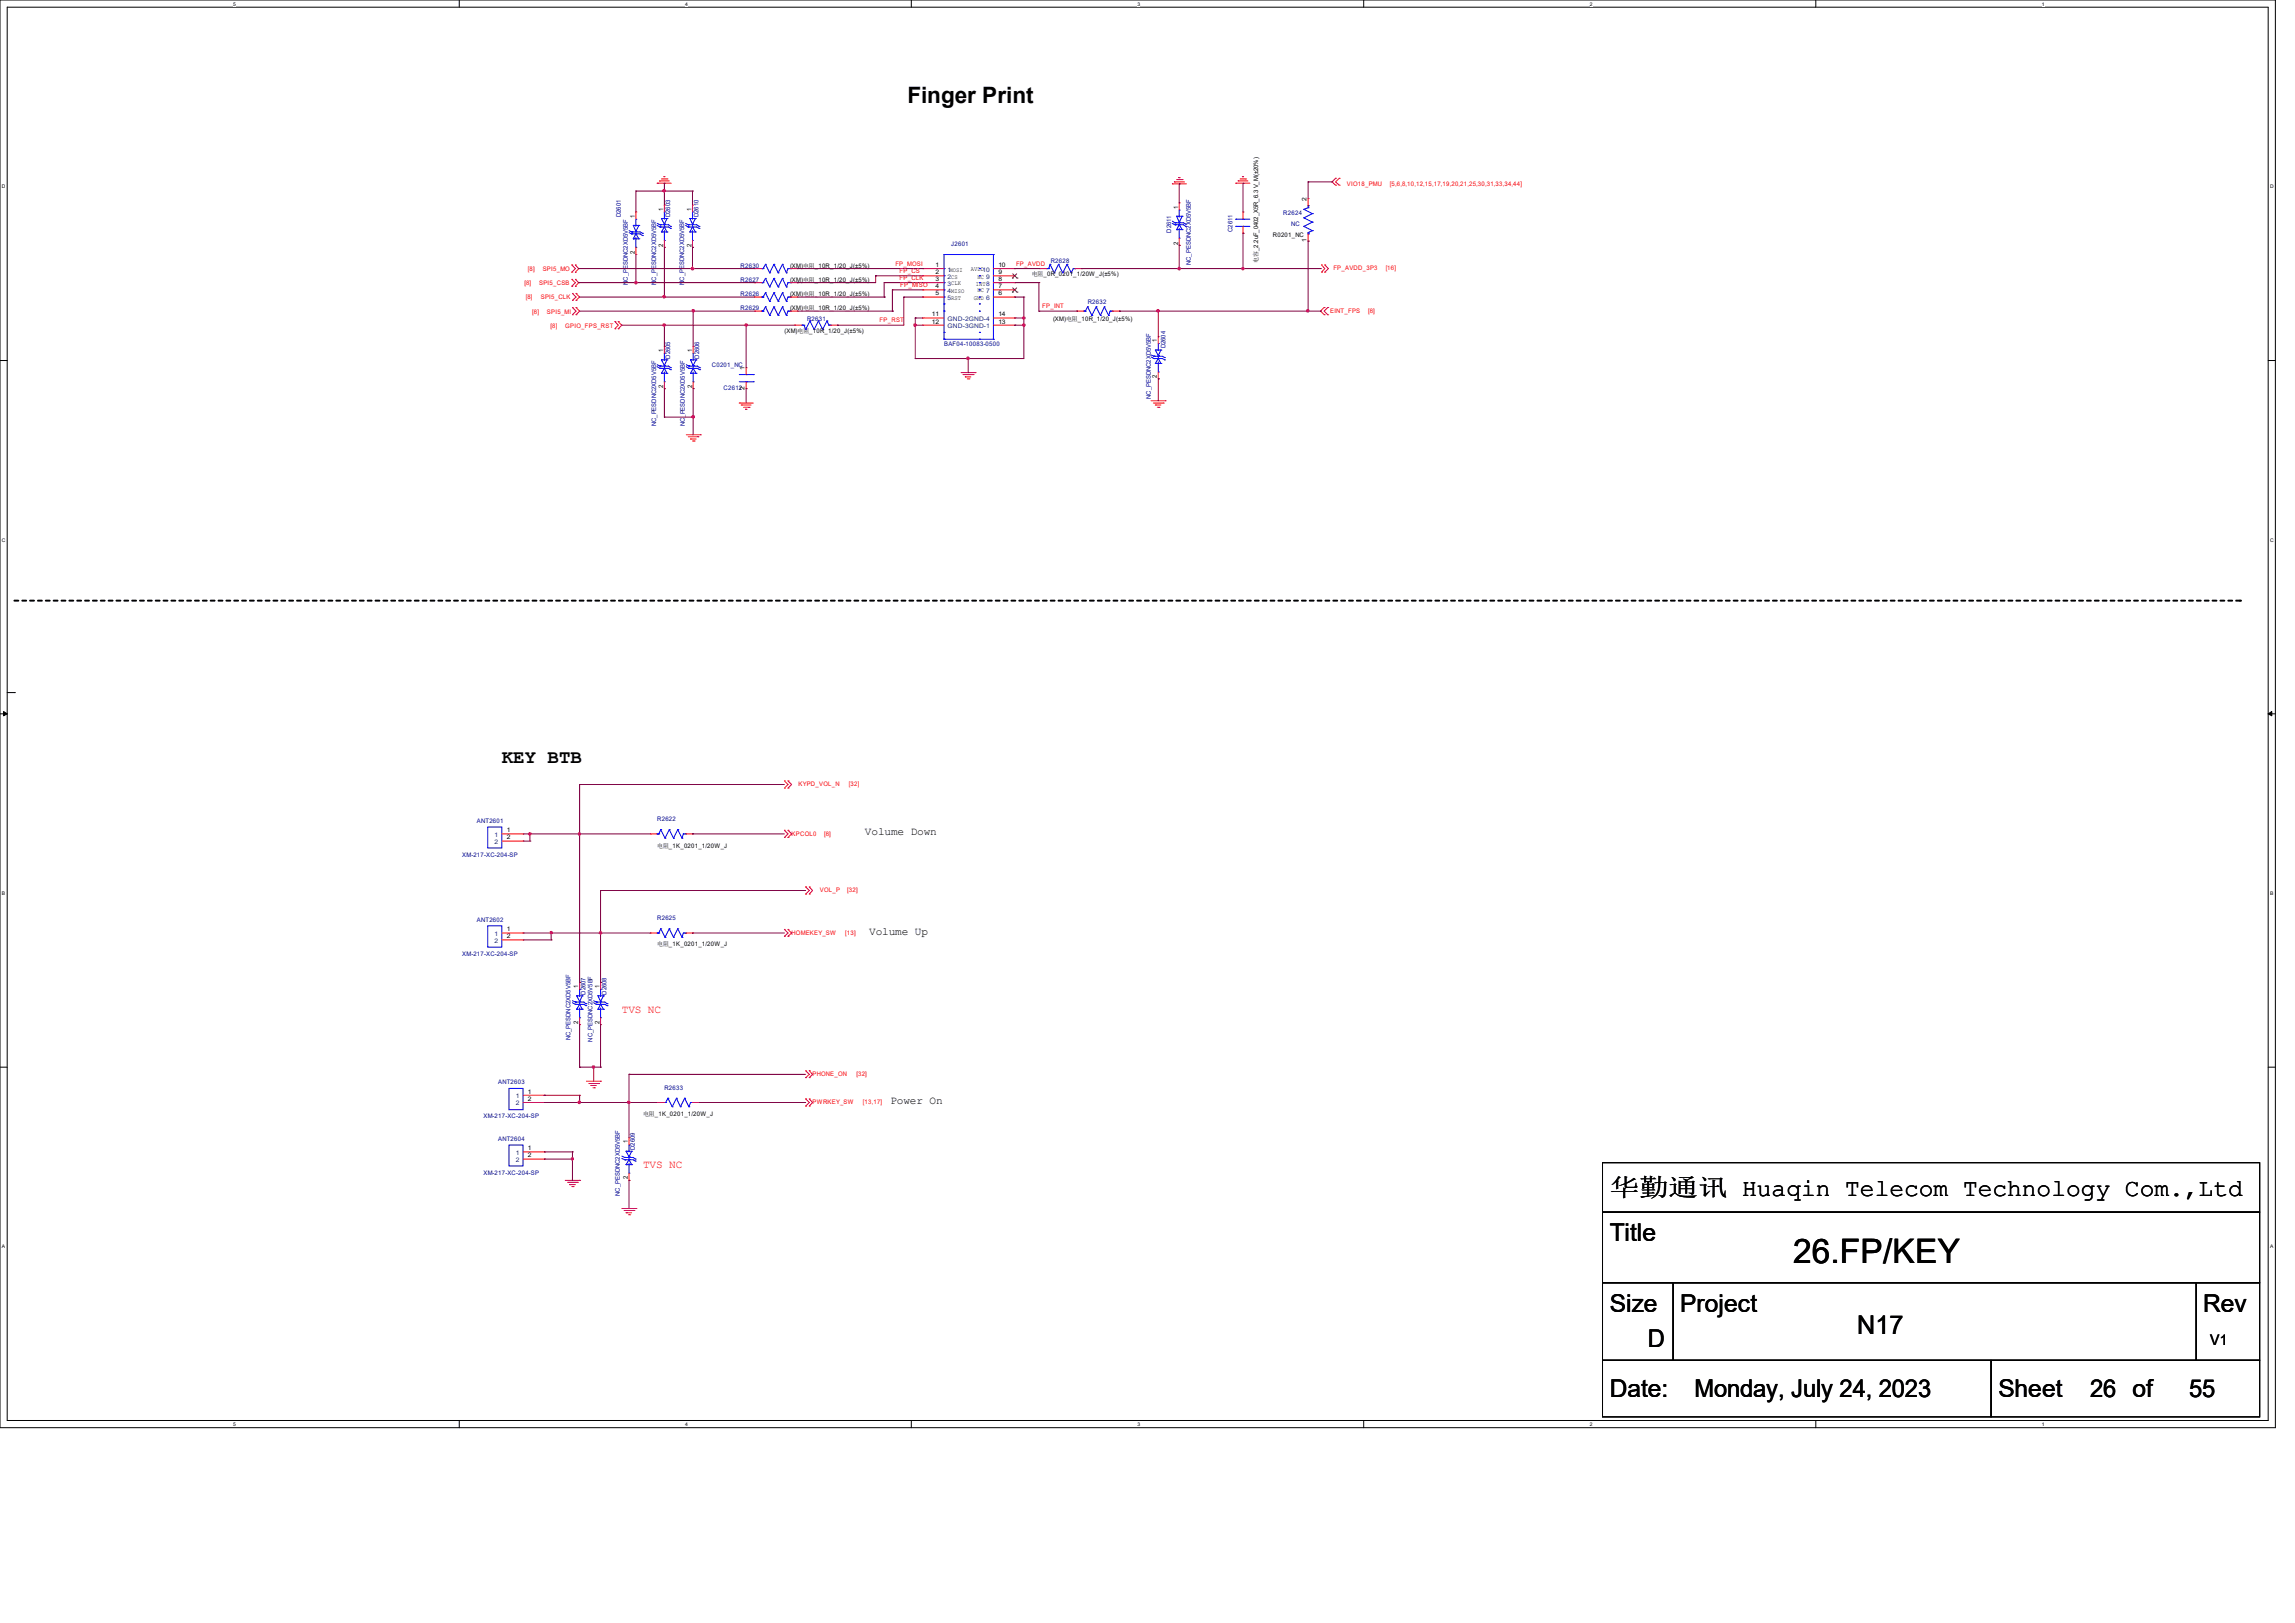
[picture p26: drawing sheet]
<svg xmlns="http://www.w3.org/2000/svg" width="297mm" height="210mm" viewBox="0 0 297 210" stroke-linecap="round" stroke-linejoin="round" font-family="sans-serif">
<defs><g id="words">
<text font-size="4.4" x="232.1" y="163.5">26.FP/KEY</text>
<text font-size="3.3" x="240.3" y="172.6">N17</text>
<g font-size="3.2">
<text x="208.3" y="154.8">华勤通讯 Huaqin Telecom Technology Com.,Ltd</text>
<text x="208.3" y="160.6">Title</text>
<text x="208.3" y="169.7">Size</text>
<text x="217.5" y="169.7">Project</text>
<text x="285.1" y="169.7">Rev</text>
<text x="213.3" y="174.3">D</text>
<text x="208.3" y="180.7">Date:</text>
<text x="219.3" y="180.7">Monday, July 24, 2023</text>
<text x="258.6" y="180.7">Sheet</text>
<text x="270.5" y="180.7">26 of</text>
<text x="283.3" y="180.7">55</text>
</g>
<text font-size="2.9" x="117.4" y="13.3">Finger Print</text>
<text font-size="2.5" x="64.9" y="98.7">KEY BTB</text>
<text font-size="1.9" x="286.1" y="174.1">V1</text>
<g font-size="1.4">
<text x="111.9" y="108">Volume Down</text>
<text x="112.5" y="121">Volume Up</text>
<text x="115.2" y="142.9">Power On</text>
</g>
<g font-size="1.4" fill="#f00">
<text x="80.5" y="131.1">TVS NC</text>
<text x="83.2" y="151.2">TVS NC</text>
</g>
<g font-size=".8" fill="#000080">
<text x="80.3" y="28.1" transform="rotate(-90 80.3 28.1)">D2601</text>
<text x="86.7" y="28.1" transform="rotate(-90 86.7 28.1)">D2603</text>
<text x="90.4" y="28.1" transform="rotate(-90 90.4 28.1)">D2610</text>
<text x="166.1" y="27.8">R2624</text>
<text x="167.1" y="29.2">NC</text>
<text x="95.8" y="34.6">R2630</text>
<text x="123.1" y="31.9">J2601</text>
<text x="136" y="34.1">R2628</text>
<text x="151.5" y="30.1" transform="rotate(-90 151.5 30.1)">D2611</text>
<text x="154.1" y="34.3" transform="rotate(-90 154.1 34.3)">NC_PESDNC2XD5V5BF</text>
<text x="159.5" y="30" transform="rotate(-90 159.5 30)">C2611</text>
<text x="81.2" y="36.9" transform="rotate(-90 81.2 36.9)">NC_PESDNC2XD5V5BF</text>
<text x="84.9" y="36.9" transform="rotate(-90 84.9 36.9)">NC_PESDNC2XD5V5BF</text>
<text x="88.6" y="36.9" transform="rotate(-90 88.6 36.9)">NC_PESDNC2XD5V5BF</text>
<text x="95.8" y="40.1">R2629</text>
<text x="95.8" y="36.4">R2627</text>
<text x="95.8" y="38.3">R2626</text>
<text x="104.4" y="41.5">R2631</text>
<text x="140.8" y="39.3">R2632</text>
<text x="86.7" y="46.4" transform="rotate(-90 86.7 46.4)">D2605</text>
<text x="90.5" y="46.4" transform="rotate(-90 90.5 46.4)">D2606</text>
<text x="92.1" y="47.5">C0201_NC</text>
<text x="122.2" y="44.7">BAF04-10083-0500</text>
<text x="150.8" y="45.1" transform="rotate(-90 150.8 45.1)">D2604</text>
<text x="93.6" y="50.5">C2612</text>
<text x="148.9" y="51.6" transform="rotate(-90 148.9 51.6)">NC_PESDNC2XD5V5BF</text>
<text x="84.9" y="55.2" transform="rotate(-90 84.9 55.2)">NC_PESDNC2XD5V5BF</text>
<text x="88.6" y="55.2" transform="rotate(-90 88.6 55.2)">NC_PESDNC2XD5V5BF</text>
<text x="61.7" y="106.5">ANT2601</text>
<text x="85.1" y="106.3">R2622</text>
<text x="59.8" y="110.9">XM-217-XC-204-SP</text>
<text x="61.7" y="119.3">ANT2602</text>
<text x="85.1" y="119.1">R2625</text>
<text x="59.8" y="123.7">XM-217-XC-204-SP</text>
<text x="75.8" y="128.7" transform="rotate(-90 75.8 128.7)">D2607</text>
<text x="78.5" y="128.7" transform="rotate(-90 78.5 128.7)">D2608</text>
<text x="73.8" y="134.6" transform="rotate(-90 73.8 134.6)">NC_PESDNC2XD5V5BF</text>
<text x="76.7" y="134.8" transform="rotate(-90 76.7 134.8)">NC_PESDNC2XD5V5BF</text>
<text x="64.5" y="140.3">ANT2603</text>
<text x="86" y="141">R2633</text>
<text x="62.6" y="144.7">XM-217-XC-204-SP</text>
<text x="64.5" y="147.6">ANT2604</text>
<text x="82.2" y="148.8" transform="rotate(-90 82.2 148.8)">D2609</text>
<text x="62.6" y="152">XM-217-XC-204-SP</text>
<text x="80.2" y="154.7" transform="rotate(-90 80.2 154.7)">NC_PESDNC2XD5V5BF</text>
</g>
<g font-size=".8">
<text x="82.2" y="28.2" transform="rotate(-90 82.2 28.2)">1</text>
<text x="85.8" y="27.3" transform="rotate(-90 85.8 27.3)">1</text>
<text x="89.5" y="27.3" transform="rotate(-90 89.5 27.3)">1</text>
<text x="152.5" y="27" transform="rotate(-90 152.5 27)">1</text>
<text x="169.1" y="26" transform="rotate(-90 169.1 26)">2</text>
<text x="82.2" y="32.9" transform="rotate(-90 82.2 32.9)">2</text>
<text x="85.8" y="31.9" transform="rotate(-90 85.8 31.9)">2</text>
<text x="89.5" y="31.9" transform="rotate(-90 89.5 31.9)">2</text>
<text x="102.2" y="34.6">(XM)电阻_10R_1/20_J(±5%)</text>
<text x="121.1" y="34.5">1</text>
<text x="121.1" y="35.5">2</text>
<text x="125.6" y="35.1">AVDD10</text>
<text x="129.2" y="35.5">9</text>
<text x="129.2" y="34.5">10</text>
<text x="133.5" y="35.7">电阻_0R_0201_1/20W_J(±5%)</text>
<text x="152.5" y="31.7" transform="rotate(-90 152.5 31.7)">2</text>
<text x="162.8" y="34" transform="rotate(-90 162.8 34)">电容_2.2uF_0402_X5R_6.3 V_M(±20%)</text>
<text x="164.7" y="30.7">R0201_NC</text>
<text x="169.1" y="31.4" transform="rotate(-90 169.1 31.4)">1</text>
<text x="102.2" y="40.1">(XM)电阻_10R_1/20_J(±5%)</text>
<text x="102.2" y="36.4">(XM)电阻_10R_1/20_J(±5%)</text>
<text x="102.2" y="38.3">(XM)电阻_10R_1/20_J(±5%)</text>
<text x="120.6" y="40.9">11</text>
<text x="120.6" y="41.9">12</text>
<text x="121.1" y="36.4">3</text>
<text x="121.1" y="37.3">4</text>
<text x="121.1" y="38.2">5</text>
<text x="126" y="38.8">GND 6</text>
<text x="126.3" y="37">INT8</text>
<text x="126.5" y="37.8">NC 7</text>
<text x="126.5" y="36.1">NC 9</text>
<text x="129.2" y="36.4">8</text>
<text x="129.2" y="37.3">7</text>
<text x="129.2" y="38.2">6</text>
<text x="129.2" y="40.9">14</text>
<text x="129.2" y="41.9">13</text>
<text x="136.3" y="41.6">(XM)电阻_10R_1/20_J(±5%)</text>
<text x="85.8" y="45.6" transform="rotate(-90 85.8 45.6)">1</text>
<text x="89.6" y="45.6" transform="rotate(-90 89.6 45.6)">1</text>
<text x="96.3" y="47.8" transform="rotate(-90 96.3 47.8)">1</text>
<text x="101.5" y="43.1">(XM)电阻_10R_1/20_J(±5%)</text>
<text x="149.7" y="44.3" transform="rotate(-90 149.7 44.3)">1</text>
<text x="85.8" y="50.2" transform="rotate(-90 85.8 50.2)">2</text>
<text x="89.6" y="50.2" transform="rotate(-90 89.6 50.2)">2</text>
<text x="96.3" y="50.5" transform="rotate(-90 96.3 50.5)">2</text>
<text x="149.7" y="48.9" transform="rotate(-90 149.7 48.9)">2</text>
<text x="65.6" y="107.7">1</text>
<text x="65.6" y="108.6">2</text>
<text x="85" y="109.7">电阻_1K_0201_1/20W_J</text>
<text x="65.6" y="120.5">1</text>
<text x="65.6" y="121.4">2</text>
<text x="85" y="122.5">电阻_1K_0201_1/20W_J</text>
<text x="74.8" y="127.9" transform="rotate(-90 74.8 127.9)">1</text>
<text x="77.6" y="127.9" transform="rotate(-90 77.6 127.9)">1</text>
<text x="74.8" y="132.5" transform="rotate(-90 74.8 132.5)">2</text>
<text x="77.6" y="132.5" transform="rotate(-90 77.6 132.5)">2</text>
<text x="68.3" y="141.5">1</text>
<text x="68.3" y="142.4">2</text>
<text x="68.3" y="148.8">1</text>
<text x="68.3" y="149.8">2</text>
<text x="81.2" y="148" transform="rotate(-90 81.2 148)">1</text>
<text x="83.2" y="144.4">电阻_1K_0201_1/20W_J</text>
<text x="81.2" y="152.6" transform="rotate(-90 81.2 152.6)">2</text>
</g>
<g font-size=".8" fill="#f00">
<text x="174.3" y="24.1">VIO18_PMU</text>
<text x="179.9" y="24.1">[5,6,8,10,12,15,17,19,20,21,25,30,31,33,34,44]</text>
<text x="68.3" y="35.1">[8]</text>
<text x="70.2" y="35.1">SPI5_MO</text>
<text x="115.9" y="34.4">FP_MOSI</text>
<text x="116.4" y="35.3">FP_CS</text>
<text x="131.5" y="34.4">FP_AVDD</text>
<text x="172.6" y="34.9">FP_AVDD_3P3</text>
<text x="179.3" y="34.9">[16]</text>
<text x="67.9" y="36.9">[8]</text>
<text x="68" y="38.7">[8]</text>
<text x="68.9" y="40.6">[8]</text>
<text x="69.8" y="36.9">SPI5_CSB</text>
<text x="70" y="38.7">SPI5_CLK</text>
<text x="70.8" y="40.6">SPI5_MI</text>
<text x="113.8" y="41.7">FP_RST</text>
<text x="116.4" y="36.2">FP_CLK</text>
<text x="116.5" y="37.1">FP_MISO</text>
<text x="134.9" y="39.9">FP_INT</text>
<text x="172.1" y="40.6">EINT_FPS</text>
<text x="177" y="40.6">[8]</text>
<text x="71.3" y="42.5">[8]</text>
<text x="73.2" y="42.5">GPIO_FPS_RST</text>
<text x="103.3" y="101.7">KYPD_VOL_N</text>
<text x="109.9" y="101.7">[32]</text>
<text x="102.5" y="108.1">KPCOL0</text>
<text x="106.6" y="108.1">[8]</text>
<text x="106.1" y="115.4">VOL_P</text>
<text x="109.6" y="115.4">[32]</text>
<text x="102.5" y="120.9">HOMEKEY_SW</text>
<text x="109.4" y="120.9">[13]</text>
<text x="105.2" y="142.9">PWRKEY_SW</text>
<text x="105.2" y="139.2">PHONE_ON</text>
<text x="110.8" y="139.2">[32]</text>
<text x="111.7" y="142.9">[13,17]</text>
</g>
<g font-size=".8" fill="#004080">
<text x="122.6" y="35.1">1MOSI</text>
<text x="122.6" y="36.1">2CS</text>
<text x="122.6" y="37">3CLK</text>
<text x="122.6" y="37.9">4MISO</text>
<text x="122.6" y="38.8">5RST</text>
<text x="122.6" y="41.5">GND-2GND-4</text>
<text x="122.6" y="42.5">GND-3GND-1</text>
<text x="64" y="108.3">1</text>
<text x="64" y="109.2">2</text>
<text x="64" y="121.1">1</text>
<text x="64" y="122">2</text>
<text x="66.8" y="142.1">1</text>
<text x="66.8" y="143">2</text>
<text x="66.8" y="149.4">1</text>
<text x="66.8" y="150.4">2</text>
</g>
<g font-size=".6">
<text x="30.2" y=".7">5</text>
<text x="88.7" y=".7">4</text>
<text x="147.2" y=".7">3</text>
<text x="205.7" y=".7">2</text>
<text x="264.2" y=".7">1</text>
<text x=".3" y="24.4">D</text>
<text x="293.8" y="24.4">D</text>
<text x=".3" y="70.1">C</text>
<text x="293.8" y="70.1">C</text>
<text x=".3" y="115.8">B</text>
<text x="293.8" y="115.8">B</text>
<text x=".3" y="161.5">A</text>
<text x="293.8" y="161.5">A</text>
<text x="30.2" y="184.5">5</text>
<text x="88.7" y="184.5">4</text>
<text x="147.2" y="184.5">3</text>
<text x="205.7" y="184.5">2</text>
<text x="264.2" y="184.5">1</text>
</g>
</g></defs>
<path d="M0 0h294.5v184.7h-294.5zM.9 .9h292.6v182.9h-292.6z" fill="none" stroke="#000" stroke-width=".13"/>
<g fill="#fff">
<path d="M30.2 .1h.3v.7h-.3z"/>
<path d="M30.2 183.9h.3v.8h-.3z"/>
</g>
<path d="M59.4 0v.9M59.4 183.8v.9" fill="none" stroke="#000" stroke-width=".13"/>
<g fill="#fff">
<path d="M88.7 .1h.3v.7h-.3z"/>
<path d="M88.7 183.9h.3v.8h-.3z"/>
</g>
<path d="M117.9 0v.9M117.9 183.8v.9" fill="none" stroke="#000" stroke-width=".13"/>
<g fill="#fff">
<path d="M147.2 .1h.3v.7h-.3z"/>
<path d="M147.2 183.9h.3v.8h-.3z"/>
</g>
<path d="M176.5 0v.9M176.5 183.8v.9" fill="none" stroke="#000" stroke-width=".13"/>
<g fill="#fff">
<path d="M205.7 .1h.4v.7h-.4z"/>
<path d="M205.7 183.9h.4v.8h-.4z"/>
</g>
<path d="M235 0v.9M235 183.8v.9" fill="none" stroke="#000" stroke-width=".13"/>
<g fill="#fff">
<path d="M264.2 .1h.4v.7h-.4z"/>
<path d="M264.2 183.9h.4v.8h-.4z"/>
<path d="M.3 23.8h.4v.7h-.4z"/>
<path d="M293.8 23.8h.5v.7h-.5z"/>
<path d="M.3 69.5h.4v.7h-.4z"/>
<path d="M293.8 69.5h.5v.7h-.5z"/>
</g>
<path d="M0 46.7h.9M293.5 46.7h1" fill="none" stroke="#000" stroke-width=".13"/>
<g fill="#fff">
<path d="M.3 115.2h.4v.8h-.4z"/>
<path d="M293.8 115.2h.4v.8h-.4z"/>
</g>
<path d="M0 92.4h.9M293.5 92.4h1" fill="none" stroke="#000" stroke-width=".13"/>
<path d="M.5 92.1l.4 .3-.4 .2zM293.5 92.4l.5-.3v.5z" fill="#000" stroke="#000" stroke-width=".13"/>
<g fill="#fff">
<path d="M.3 161h.3v.7h-.3z"/>
<path d="M293.8 161h.4v.7h-.4z"/>
</g>
<path d="M.9 89.6h1M1.9 89.6h.1M0 138.1h.9M293.5 138.1h1M207.4 156.8h85v9.2h-85zM207.4 150.5h85v6.3h-85zM207.4 166h9.1v10h-9.1zM207.4 176h50.3v7.3h-50.3zM216.5 166h67.7v10h-67.7zM257.7 176h34.7v7.3h-34.7zM284.2 166h8.2v10h-8.2z" fill="none" stroke="#000" stroke-width=".13"/>
<path d="M1.9 77.7h288M289.9 77.7h.1" fill="none" stroke="#000" stroke-width=".25" stroke-dasharray=".5"/>
<g fill="none" stroke="#f00" stroke-width=".13">
<path d="M74 34.3h.1M74 35.2h.1M74 36.2h.1M74 37h.1M74 34.3l.5 .5-.5 .4M74 36.2l.5 .4-.5 .4M74.1 38h.1M74.1 38.9h.1M74.1 39.8h.1M74.1 38l.4 .4-.4 .5M74.1 39.8l.4 .5-.4 .4M74.5 35.2h.1"/>
<path d="M74.5 34.3h.1M74.5 37h.1M74.5 36.2h.1M74.5 34.3l.4 .5-.4 .4M74.5 36.2l.4 .4-.4 .4M74.5 38.9h.1M74.5 38h.1M74.5 39.8h.1M74.5 38l.5 .4-.5 .5M74.5 39.8l.5 .5-.5 .4M82.3 32.9h.1M82.3 27.4h.1"/>
<path d="M82.3 27.4v1M82.3 32v.9M85 23.7h.1M85 23.7h1.9M85.3 23.4h.1M85.3 23.4h1.3M85.6 23.2h.7M85.9 22.9h.1M85.9 22.9h.2M86 32h.1M86 26.5h.1M86 26.5v.9"/>
<path d="M86 31.1v.9M86.3 23.2h.1M89.6 32h.1M89.6 26.5h.1M89.6 26.5v.9M89.6 31.1v.9M97.7 34.8h.1M97.7 36.6h.1M97.7 38.4h.1M97.7 34.8h.9M97.7 36.6h.9M97.7 38.4h.9"/>
<path d="M102.2 34.8h1M102.2 36.6h1M102.2 38.4h1M103.2 34.8h.1M103.2 36.6h.1M103.2 38.4h.1M119.4 34.8h.1M119.4 35.7h.1M119.4 36.6h.1M119.4 37.5h.1M119.4 38.4h.1M119.4 34.8h2.8"/>
<path d="M119.4 35.7h2.8M119.4 36.6h2.8M119.4 37.5h2.8M119.4 38.4h2.8M128.6 34.8h2.7M128.6 35.7h2.7M128.6 36.6h2.7M128.6 37.5h2.7M128.6 38.4h2.7M131.3 36.6h.1M131.3 35.7h.1M131.3 34.8h.1"/>
<path d="M131.3 37.5h.1M131.3 38.4h.1M134.5 34.8h.1M134.5 34.8h.9M139.1 34.8h.9M140 34.8h.1M151.7 23.8h.1M151.7 23.8h1.8M152 23.5h.1M152 23.5h1.3M152.3 23.2h.7M152.5 23h.1"/>
<path d="M152.5 23h.2M152.6 31.7h.1M152.6 26.2h.1M152.6 26.2v1M152.6 30.8v.9M153 23.2h.1M159.9 23.7h.1M159.9 23.7h1.9M160.2 23.4h.1M160.2 23.4h1.3M160.5 23.2h.7M160.8 22.9h.1"/>
<path d="M160.8 22.9h.2M160.9 27.4h.1M160.9 30.2h.1M160.9 27.4v1M160.9 29.3v.9M161.2 23.2h.1M169.3 31.2h.1M169.3 25.7h.1M169.3 25.7v.9M169.3 30.3v.9M171 34.3h.1M171 35.2h.1"/>
<path d="M171 34.3l.4 .5-.4 .4M171.4 39.8h.1M171.4 39.8l-.5 .5 .5 .4M171.4 34.3h.1M171.4 35.2h.1M171.4 34.3l.5 .5-.5 .4M171.8 39.8h.1M171.8 39.8l-.4 .5 .4 .4M172.8 24h.1M172.8 23.1h.1M172.8 23.1l-.4 .4 .4 .5M173.3 23.1h.1"/>
<path d="M173.3 24h.1M173.3 23.1l-.5 .4 .5 .5M74.1 40.7h.1M74.5 40.7h.1M79.6 42.5h.1M79.6 41.6h.1M79.6 41.6l.4 .5-.4 .4M80 41.6h.1M80 42.5h.1M80 41.6l.5 .5-.5 .4M86 50.3h.1M86 44.8h.1"/>
<path d="M86 44.8v.9M86 49.4v.9M88.8 56.3h1.8M89.1 56.5h1.2M89.4 56.8h.1M89.4 56.8h.7M89.6 57.1h.2M89.7 50.3h.1M89.7 44.8h.1M89.7 44.8v.9M89.7 49.4v.9M89.8 57.1h.1"/>
<path d="M90.3 56.5h.1M90.6 56.3h.1M95.7 52.2h.1M95.7 52.2h1.8M95.9 52.4h.1M95.9 52.4h1.3M96.2 52.7h.7M96.5 53h.1M96.5 53h.2M96.6 47.6h.1M96.6 50.3h.1M96.6 47.6v.9"/>
<path d="M96.6 49.4v.9M96.9 52.7h.1M97.7 40.3h.1M97.7 40.3h.9M102.2 40.3h1M102.9 42.1h.1M102.9 42.1h.9M103.2 40.3h.1M107.4 42.1h1M108.4 42.1h.1M119.4 41.1h.1M119.4 42.1h.1"/>
<path d="M119.4 41.1h2.8M119.4 42.1h2.8M124.4 48.2h1.8M124.6 48.5h1.3M124.9 48.8h.1M124.9 48.8h.7M125.2 49h.2M125.4 49h.1M125.9 48.5h.1M126.2 48.2h.1M128.6 41.1h2.7M128.6 42.1h2.7"/>
<path d="M131.3 41.1h.1M131.3 42.1h.1M139.4 40.3h.1M139.4 40.3h.9M143.9 40.3h1M144.9 40.3h.1M149 51.9h1.8M149.3 52.2h1.2M149.5 52.4h.1M149.5 52.4h.7M149.8 52.7h.2M149.9 49h.1"/>
<path d="M149.9 43.6h.1M149.9 43.6v.8M149.9 48.1v.9M150 52.7h.1M150.5 52.2h.1M150.8 51.9h.1M171.4 40.7h.1M171.8 40.7h.1M64.9 107.9h2.8M64.9 108.8h2.8M67.7 107.9h.1M67.7 108.8h.1"/>
<path d="M84.2 107.9h.1M84.2 107.9h.8M88.7 107.9h.9M89.6 107.9h.1M101.5 108.4h.1M101.5 107.4h.1M101.5 102h.1M101.5 101h.1M101.5 107.4l.5 .5-.5 .5M101.5 101l.5 .5-.5 .5M102 108.4h.1M102 107.4h.1"/>
<path d="M102 102h.1M102 101h.1M102 107.4l.4 .5-.4 .5M102 101l.4 .5-.4 .5M104.3 115.7h.1M104.3 114.8h.1M104.3 114.8l.4 .4-.4 .5M104.7 115.7h.1M104.7 114.8h.1M104.7 114.8l.5 .4-.5 .5M64.9 120.7h2.8M64.9 121.6h2.8"/>
<path d="M67.7 120.7h.1M67.7 121.6h.1M75 132.6h.1M75 127.1h.1M75 127.1v.9M75 131.7v.9M75.9 139.9h1.8M77.7 139.9h.1M77.7 132.6h.1M77.7 127.1h.1M77.7 127.1v.9M77.7 131.7v.9"/>
<path d="M84.2 120.7h.1M84.2 120.7h.8M88.7 120.7h.9M89.6 120.7h.1M101.5 121.2h.1M101.5 120.3h.1M101.5 120.3l.5 .4-.5 .5M102 121.2h.1M102 120.3h.1M102 120.3l.4 .4-.4 .5M104.3 139.4h.1M104.3 138.6h.1"/>
<path d="M104.3 138.6l.4 .4-.4 .4M104.7 139.4h.1M104.7 138.6h.1M104.7 138.6l.5 .4-.5 .4M67.7 141.7h2.7M67.7 142.7h2.7M67.7 149.1h2.7M67.7 150h2.7M70.4 141.7h.1M70.4 142.7h.1M70.4 149.1h.1M70.4 150h.1"/>
<path d="M73.2 152.7h1.8M73.4 153h1.3M73.7 153.3h.1M73.7 153.3h.8M74 153.5h.2M74.2 153.5h.1M74.7 153h.1M75 152.7h.1M76.2 140.2h1.3M76.5 140.5h.1M76.5 140.5h.7M76.8 140.8h.1"/>
<path d="M76.9 140.8h.1M77.5 140.2h.1M80.5 156.4h1.8M80.8 156.6h1.2M81 156.9h.1M81 156.9h.7M81.3 157.2h.2M81.4 152.7h.1M81.4 147.2h.1M81.4 147.2v1M81.4 151.8v.9M81.5 157.2h.1"/>
<path d="M82 156.6h.1M82.3 156.4h.1M85 142.7h.1M85 142.7h1M89.6 142.7h1M90.6 142.7h.1M104.3 143.1h.1M104.3 142.2h.1M104.3 142.2l.4 .5-.4 .4M104.7 143.1h.1M104.7 142.2h.1M104.7 142.2l.5 .5-.5 .4"/>
</g>
<g fill="none" stroke="#00f" stroke-width=".13">
<path d="M81.4 30.1l.3 .2M81.4 29.8l.3 .2M81.7 30h.1M81.7 30.3h.1M81.7 30h1.1l.3 .2M81.7 30.3h1.1l.3 .2M82 29.2h.1M82 30.9h.1M82 29.2l.3 .7M82 29.2h.7M82 30.9h.7M82.3 28.4h.1"/>
<path d="M82.3 32h.1M82.3 29.9h.1M82.3 30.3h.1M82.3 28.4v.9M82.3 29.9v.4M82.3 30.7v1.3M82.3 30.3l-.3 .6M82.3 30.3l.4 .6M82.7 29.2h.1M82.7 30.9h.1M82.7 29.2l-.4 .7M83.1 30.2h.1"/>
<path d="M83.1 30.5h.1M85 29.2l.4 .2M85 28.9l.4 .2M85.4 29.1h.1M85.4 29.4h.1M85.4 29.1h1.1l.3 .2M85.4 29.4h1.1l.3 .1M85.6 28.3h.1M85.6 30h.1M85.6 28.3l.4 .7M85.6 28.3h.7M85.6 30h.7"/>
<path d="M86 27.4h.1M86 31.1h.1M86 29h.1M86 29.4h.1M86 27.4v1M86 29v.4M86 29.8v1.3M86 29.4l-.4 .6M86 29.4l.3 .6M86.3 28.3h.1M86.3 30h.1M86.3 28.3l-.3 .7"/>
<path d="M86.8 29.3h.1M86.8 29.5h.1M88.7 29.2l.4 .2M88.7 28.9l.4 .2M89.1 29.1h.1M89.1 29.4h.1M89.1 29.1h1.1l.3 .2M89.1 29.4h1.1l.3 .1M89.3 28.3h.1M89.3 30h.1M89.3 28.3h.7M89.3 30h.7"/>
<path d="M89.3 28.3l.3 .7M89.6 27.4h.1M89.6 31.1h.1M89.6 29h.1M89.6 29.4h.1M89.6 27.4v1M89.6 29v.4M89.6 29.8v1.3M89.6 29.4l-.3 .6M89.6 29.4l.4 .6M90 28.3h.1M90 30h.1"/>
<path d="M90 28.3l-.4 .7M90.5 29.3h.1M90.5 29.5h.1M98.6 34.8h.1M98.6 36.6h.1M98.6 38.4h.1M98.6 34.8h.2M98.6 36.6h.2M98.6 38.4h.2M98.8 34.8h.1M98.8 36.6h.1M98.8 38.4h.1"/>
<path d="M99.1 34.2h.1M99.1 39.7h.1M99.1 36h.1M99.1 37.9h.1M99.1 34.2l.5 1.1M99.1 34.2l-.3 .6M99.1 39.7l.5 1.1M99.1 39.7l-.3 .6M99.1 36l.5 1.1M99.1 36l-.3 .6M99.1 37.9l.5 1.1M99.1 37.9l-.3 .5"/>
<path d="M99.6 35.3h.1M99.6 37.1h.1M99.6 39h.1M100.2 34.2h.1M100.2 39.7h.1M100.2 36h.1M100.2 37.9h.1M100.2 34.2l.5 1.1M100.2 34.2l-.6 1.1M100.2 39.7l.5 1.1M100.2 39.7l-.6 1.1M100.2 36l.5 1.1"/>
<path d="M100.2 36l-.6 1.1M100.2 37.9l.5 1.1M100.2 37.9l-.6 1.1M100.7 35.3h.1M100.7 37.1h.1M100.7 39h.1M101.3 34.2h.1M101.3 39.7h.1M101.3 36h.1M101.3 37.9h.1M101.3 34.2l.5 1.1M101.3 34.2l-.6 1.1"/>
<path d="M101.3 39.7l.5 1.1M101.3 39.7l-.6 1.1M101.3 36l.5 1.1M101.3 36l-.6 1.1M101.3 37.9l.5 1.1M101.3 37.9l-.6 1.1M101.8 35.3h.1M101.8 37.1h.1M101.8 39h.1M102 34.8h.1M102 36.6h.1M102 38.4h.1"/>
<path d="M102 34.8h.2M102 34.8l-.2 .5M102 36.6h.2M102 36.6l-.2 .5M102 38.4h.2M102 38.4l-.2 .6M102.2 34.8h.1M102.2 36.6h.1M102.2 38.4h.1M122.2 39.3h.1M122.2 38.4h.1M122.2 37.5h.1"/>
<path d="M122.2 36.6h.1M122.2 35.7h.1M122.2 34.8h.1M122.2 32.9h.1M122.2 32.9h6.4M122.2 32.9v11M126.7 39.3h.1M126.7 38.4h.1M126.7 37.5h.1M126.7 36.6h.1M126.7 35.7h.1M126.7 34.8h.1"/>
<path d="M128.6 32.9h.1M128.6 32.9v11M135.4 34.8h.1M135.4 34.8h.3M135.7 34.8h.1M135.9 34.2h.1M135.9 34.2l-.2 .6M135.9 34.2l.5 1.1M136.4 35.3h.1M137 34.2h.1M137 34.2l-.6 1.1M137 34.2l.5 1.1"/>
<path d="M137.5 35.3h.1M138.1 34.2h.1M138.1 34.2l-.6 1.1M138.1 34.2l.5 1.1M138.6 35.3h.1M138.9 34.8h.1M138.9 34.8h.2M138.9 34.8l-.3 .5M139.1 34.8h.1M140.8 39.7h.1M140.8 39.7l.5 1.1M140.8 39.7l-.3 .6"/>
<path d="M141.9 39.7h.1M141.9 39.7l.5 1.1M141.9 39.7l-.6 1.1M142.9 39.7h.1M142.9 39.7l.6 1.1M142.9 39.7l-.5 1.1M151.7 28.9l.4 .2M151.7 28.6l.4 .2M152.1 28.8h.1M152.1 29.1h.1M152.1 29.1h1.1l.3 .2M152.1 28.8h1.1l.3 .2"/>
<path d="M152.3 28h.1M152.3 29.7h.1M152.3 28l.3 .7M152.3 28h.7M152.3 29.7h.7M152.6 27.2h.1M152.6 30.8h.1M152.6 28.7h.1M152.6 29.1h.1M152.6 27.2v.9M152.6 28.7v.4M152.6 29.5v1.3"/>
<path d="M152.6 29.1l-.3 .6M152.6 29.1l.4 .6M153 28h.1M153 29.7h.1M153 28l-.4 .7M153.5 29h.1M153.5 29.3h.1M159.9 28.4h.1M159.9 29.3h.1M159.9 28.4h1.9M159.9 29.3h1.9M160.9 28.4h.1"/>
<path d="M160.9 29.3h.1M168.7 27.1h.1M168.7 28.2h.1M168.7 29.3h.1M168.7 27.1l1.1 .5M168.7 28.2l1.1 .5M168.7 29.3l1.1 .5M169.3 26.6h.1M169.3 30.3h.1M169.3 26.9h.1M169.3 30.1h.1M169.3 26.6v.3"/>
<path d="M169.3 30.1v.2M169.3 26.9l-.6 .2M169.8 27.6h.1M169.8 28.7h.1M169.8 29.8h.1M169.8 27.6l-1.1 .6M169.8 28.7l-1.1 .6M169.8 29.8l-.5 .3M85 47.5l.4 .2M85 47.2l.4 .2M85.4 47.4h.1M85.4 47.7h.1"/>
<path d="M85.4 47.4h1.1l.3 .2M85.4 47.7h1.1l.3 .1M85.6 46.6h.1M85.6 48.3h.1M85.6 46.6l.4 .7M85.6 46.6h.7M85.6 48.3h.7M86 45.7h.1M86 49.4h.1M86 47.3h.1M86 47.7h.1M86 45.7v1"/>
<path d="M86 47.3v.4M86 48.1v1.3M86 47.7l-.4 .6M86 47.7l.3 .6M86.3 46.6h.1M86.3 48.3h.1M86.3 46.6l-.3 .7M86.8 47.6h.1M86.8 47.8h.1M88.8 47.5l.4 .2M88.8 47.2l.4 .2M89.2 47.4h.1"/>
<path d="M89.2 47.7h.1M89.2 47.4h1.1l.3 .2M89.2 47.7h1.1l.3 .1M89.4 46.6h.1M89.4 48.3h.1M89.4 46.6h.7M89.4 48.3h.7M89.4 46.6l.3 .7M89.7 45.7h.1M89.7 49.4h.1M89.7 47.3h.1M89.7 47.7h.1"/>
<path d="M89.7 45.7v1M89.7 47.3v.4M89.7 48.1v1.3M89.7 47.7l-.3 .6M89.7 47.7l.4 .6M90.1 46.6h.1M90.1 48.3h.1M90.1 46.6l-.4 .7M90.6 47.6h.1M90.6 47.8h.1M95.7 48.5h1.8M95.7 49.4h1.8"/>
<path d="M96.6 48.5h.1M96.6 49.4h.1M97.5 48.5h.1M97.5 49.4h.1M98.6 40.3h.1M98.6 40.3h.2M98.8 40.3h.1M99.6 40.8h.1M100.7 40.8h.1M101.8 40.8h.1M102 40.3h.1M102 40.3h.2"/>
<path d="M102 40.3l-.2 .5M102.2 40.3h.1M103.8 42.1h.1M103.8 42.1h.3M104.1 42.1h.1M104.1 42.1l.2 .5M104.3 42.6h.1M104.8 41.5h.1M104.8 41.5l-.5 1.1M104.8 41.5l.6 1.1M105.4 42.6h.1M105.9 41.5h.1"/>
<path d="M105.9 41.5l-.5 1.1M105.9 41.5l.6 1.1M106.5 42.6h.1M107 41.5h.1M107 41.5l-.5 1.1M107 41.5l.3 .6M107.3 42.1h.1M107.4 42.1h.1M122.2 43.9h.1M122.2 43h.1M122.2 40.3h.1M122.2 43.9h6.4"/>
<path d="M126.7 43.9h.1M126.7 43h.1M126.7 40.3h.1M128.6 43.9h.1M140.3 40.3h.1M140.3 40.3h.2M140.5 40.3h.1M141.3 40.8h.1M142.4 40.8h.1M143.5 40.8h.1M143.7 40.3h.1M143.7 40.3h.2"/>
<path d="M143.7 40.3l-.2 .5M143.9 40.3h.1M149 46.2l.4 .2M149 45.9l.4 .2M149.4 46.1h.1M149.4 46.4h.1M149.4 46.1h1.1l.2 .2M149.4 46.4h1.1l.2 .2M149.5 45.3h.1M149.5 47h.1M149.5 45.3l.4 .7M149.5 45.3h.7"/>
<path d="M149.5 47h.7M149.9 44.4h.1M149.9 48.1h.1M149.9 46h.1M149.9 46.4h.1M149.9 44.4v1M149.9 46v.4M149.9 46.8v1.3M149.9 46.4l-.4 .6M149.9 46.4l.3 .6M150.2 45.3h.1M150.2 47h.1"/>
<path d="M150.2 45.3l-.3 .7M150.7 46.3h.1M150.7 46.6h.1M63.1 107h1.8v2.7h-1.8zM63.1 119.8h1.8v2.8h-1.8zM85 107.9h.1M85 107.9h.3M85.3 107.9h.1M85.5 107.4h.1M85.5 107.4l.6 1.1M85.5 107.4l-.2 .5M86.1 108.5h.1"/>
<path d="M86.6 107.4h.1M86.6 107.4l.6 1.1M86.6 107.4l-.5 1.1M87.2 108.5h.1M87.7 107.4h.1M87.7 107.4l.6 1.1M87.7 107.4l-.5 1.1M88.3 108.5h.1M88.4 107.9h.1M88.4 107.9h.3M88.4 107.9l-.1 .6M88.7 107.9h.1"/>
<path d="M74.1 129.8l.4 .2M74.1 129.5l.4 .2M74.5 129.7h.1M74.5 130h.1M74.5 129.7h1.1l.2 .2M74.5 130h1.1l.2 .1M74.6 128.9h.1M74.6 130.6h.1M74.6 128.9h.8M74.6 130.6h.8M74.6 128.9l.4 .7M75 128h.1"/>
<path d="M75 131.7h.1M75 129.6h.1M75 130h.1M75 128v.9M75 129.6v.4M75 130.4v1.3M75 130l-.4 .6M75 130l.4 .6M75.4 128.9h.1M75.4 130.6h.1M75.4 128.9l-.4 .7M75.8 129.9h.1"/>
<path d="M75.8 130.1h.1M76.8 129.8l.4 .2M76.8 129.5l.4 .2M77.2 129.7h.1M77.2 130h.1M77.2 129.7h1.1l.3 .2M77.2 130h1.1l.3 .1M77.4 128.9h.1M77.4 130.6h.1M77.4 128.9l.3 .7M77.4 128.9h.7M77.4 130.6h.7"/>
<path d="M77.7 128h.1M77.7 131.7h.1M77.7 129.6h.1M77.7 130h.1M77.7 128v.9M77.7 129.6v.4M77.7 130.4v1.3M77.7 130l-.3 .6M77.7 130l.4 .6M78.1 128.9h.1M78.1 130.6h.1M78.1 128.9l-.4 .7"/>
<path d="M78.6 129.9h.1M78.6 130.1h.1M85 120.7h.1M85 120.7h.3M85.3 120.7h.1M85.5 120.2h.1M85.5 120.2l.6 1.1M85.5 120.2l-.2 .5M86.1 121.3h.1M86.6 120.2h.1M86.6 120.2l.6 1.1M86.6 120.2l-.5 1.1"/>
<path d="M87.2 121.3h.1M87.7 120.2h.1M87.7 120.2l.6 1.1M87.7 120.2l-.5 1.1M88.3 121.3h.1M88.4 120.7h.1M88.4 120.7h.3M88.4 120.7l-.1 .6M88.7 120.7h.1M65.9 140.8h1.8v2.8h-1.8zM65.9 148.2h1.8v2.7h-1.8zM80.5 149.9l.4 .2"/>
<path d="M80.5 149.6l.4 .2M80.9 149.8h.1M80.9 150.1h.1M80.9 149.8h1.1l.2 .2M80.9 150.1h1.1l.2 .1M81 149h.1M81 150.7h.1M81 149l.4 .7M81 149h.7M81 150.7h.7M81.4 148.2h.1M81.4 151.8h.1"/>
<path d="M81.4 149.7h.1M81.4 150.1h.1M81.4 148.2v.9M81.4 149.7v.4M81.4 150.5v1.3M81.4 150.1l-.4 .6M81.4 150.1l.3 .6M81.7 149h.1M81.7 150.7h.1M81.7 149l-.3 .7M82.2 150h.1M82.2 150.2h.1"/>
<path d="M86 142.7h.1M86.1 142.7h.1M86.4 142.1h.1M86.4 142.1l.6 1.1M86.4 142.1l-.3 .6M87 143.2h.1M87.5 142.1h.1M87.5 142.1l.6 1.1M87.5 142.1l-.5 1.1M88.1 143.2h.1M88.6 142.1h.1M88.6 142.1l.6 1.1"/>
<path d="M88.6 142.1l-.5 1.1M89.2 143.2h.1M89.4 142.7h.1M89.4 142.7h.2M89.4 142.7l-.2 .5M89.6 142.7h.1"/>
</g>
<path d="M131 36h.1M131 37.8h.1M131.1 35.4l.5 .6M131.1 37.3l.5 .5M131.6 35.4l-.6 .6M131.6 37.3l-.6 .5M131.6 36h.1M131.6 37.8h.1" fill="none" stroke="#804000" stroke-width=".13"/>
<g fill="none" stroke="#800040" stroke-width=".13">
<path d="M74.9 34.8h.1M74.9 36.6h.1M74.9 34.8h22.8M74.9 36.6h22.8M75 38.4h22.7M82.3 24.7h.1M82.3 36.6h.1M82.3 24.7h7.3M82.3 24.7v2.7M82.3 32.9v3.7M86 23.7h.1M86 24.7h.1"/>
<path d="M86 38.4h.1M86 32h.1M86 23.7v2.8M86 32v6.4M89.6 32h.1M89.6 34.8h.1M89.6 24.7h.1M89.6 24.7v1.8M89.6 32v2.8M97.7 36.6h.1M103.2 36.6h.1M103.2 34.8h16.2"/>
<path d="M103.2 38.4h11.2M113.3 35.7h.1M113.3 35.7v.9h-10.1M113.3 35.7h6.1M114.4 38.4h.1M114.4 36.6h.1M114.4 36.6h5M114.4 36.6v1.8M115.5 37.5h.1M115.5 37.5h3.9M115.5 37.5v2.8M117 38.4h.1"/>
<path d="M117 38.4h2.4M117 38.4v3.7h-8.6M119.4 34.8h.1M119.4 38.4h.1M131.3 34.8h.1M131.3 38.4h.1M131.3 34.8h3.2M131.3 36.6h3.2M131.3 38.4h1.2M132.5 38.4h.1M132.5 38.4v8h-14.1M134.5 36.6h.1"/>
<path d="M134.5 36.6v3.7M140 34.8h.1M140 34.8h31M152.6 23.8h.1M152.6 31.7h.1M152.6 34.8h.1M152.6 23.8v2.4M152.6 31.7v3.1M160.9 23.7h.1M160.9 30.2h.1M160.9 34.8h.1M160.9 23.7v3.7"/>
<path d="M160.9 30.2v4.6M169.3 23.5h.1M169.3 31.2h.1M169.3 23.5h3.1M169.3 23.5v2.2M169.3 31.2v9.1M172.4 23.5h.1M75 40.3h22.7M80.5 42.1h22.4M86 42.1h.1M86 50.3h.1M86 54h.1"/>
<path d="M86 42.1v2.7M86 50.3v3.7M86 54h3.7M89.7 40.3h.1M89.7 50.3h.1M89.7 54h.1M89.7 40.3v4.5M89.7 50.3v6M96.6 42.1h.1M96.6 50.3h.1M96.6 42.1v5.5M96.6 50.3v1.9"/>
<path d="M103.2 40.3h12.3M108.4 42.1h.1M115.5 40.3h.1M118.4 41.1h.1M118.4 42.1h.1M118.4 46.4h.1M118.4 41.1v5.3M118.4 41.1h1M118.4 42.1h1M125.3 46.4h.1M125.3 46.4v1.8M131.3 41.1h.1"/>
<path d="M131.3 42.1h.1M131.3 41.1h1.2M131.3 42.1h1.2M132.5 41.1h.1M132.5 42.1h.1M134.5 40.3h.1M134.5 40.3h4.9M139.4 40.3h.1M144.9 40.3h.1M144.9 40.3h26M149.9 40.3h.1M149.9 49h.1"/>
<path d="M149.9 40.3v3.3M149.9 49v2.9M170.9 40.3h.1M67.7 107.9h16.5M67.7 108.8h.9M68.6 107.9h.1M68.6 108.8h.1M68.6 107.9v.9M75 107.9h.1M75 101.5h.1M75 101.5v25.6M75 101.5h26.5"/>
<path d="M77.7 115.2h.1M77.7 115.2h26.6M77.7 115.2v11.9M89.6 107.9h.1M89.6 107.9h11.9M67.7 120.7h16.5M67.7 121.6h3.6M71.3 121.6h.1M71.3 120.7h.1M71.3 120.7v.9M75 127.1h.1M75 138.1h.1"/>
<path d="M75 132.6v5.5M75 138.1h2.7M76.8 138.1h.1M76.8 138.1v1.8M77.7 120.7h.1M77.7 127.1h.1M77.7 138.1h.1M77.7 132.6v5.5M81.4 139h.1M81.4 139v8.2M81.4 139h22.9M89.6 120.7h.1"/>
<path d="M89.6 120.7h11.9M70.4 142.7h.1M70.4 141.7h.1M70.4 149.1h.1M70.4 150h.1M70.4 142.7h14.6M70.4 141.7h4.6M70.4 149.1h3.7M70.4 150h3.7M74.1 149.1h.1M74.1 150h.1M74.1 149.1v3.6"/>
<path d="M75 141.7h.1M75 142.7h.1M75 141.7v1M81.4 142.7h.1M81.4 152.7h.1M81.4 152.7v3.7M90.6 142.7h.1M90.6 142.7h13.7"/>
</g>
<g fill="#f0f" stroke="#f0f" stroke-width=".13">
<circle cx="75" cy="142.6" r=".17"/>
<circle cx="77.7" cy="120.7" r=".17"/>
<circle cx="71.3" cy="120.7" r=".17"/>
<circle cx="74.1" cy="149.9" r=".16"/>
<circle cx="81.4" cy="142.6" r=".17"/>
<circle cx="76.8" cy="138.1" r=".17"/>
<circle cx="68.6" cy="107.9" r=".17"/>
<circle cx="75" cy="107.9" r=".17"/>
<circle cx="85.9" cy="24.7" r=".17"/>
<circle cx="89.6" cy="34.8" r=".17"/>
<circle cx="152.6" cy="34.8" r=".17"/>
<circle cx="82.3" cy="36.6" r=".17"/>
<circle cx="85.9" cy="38.4" r=".17"/>
<circle cx="89.7" cy="53.9" r=".17"/>
<circle cx="89.7" cy="40.2" r=".17"/>
<circle cx="160.8" cy="34.7" r=".16"/>
<circle cx="118.4" cy="42.1" r=".17"/>
<circle cx="132.5" cy="42.1" r=".17"/>
<circle cx="132.5" cy="41.1" r=".17"/>
<circle cx="125.3" cy="46.4" r=".17"/>
<circle cx="96.6" cy="42.1" r=".17"/>
<circle cx="85.9" cy="42.1" r=".17"/>
<circle cx="149.9" cy="40.2" r=".17"/>
<circle cx="169.2" cy="40.2" r=".17"/>
</g>
<use href="#words"/>
</svg>
